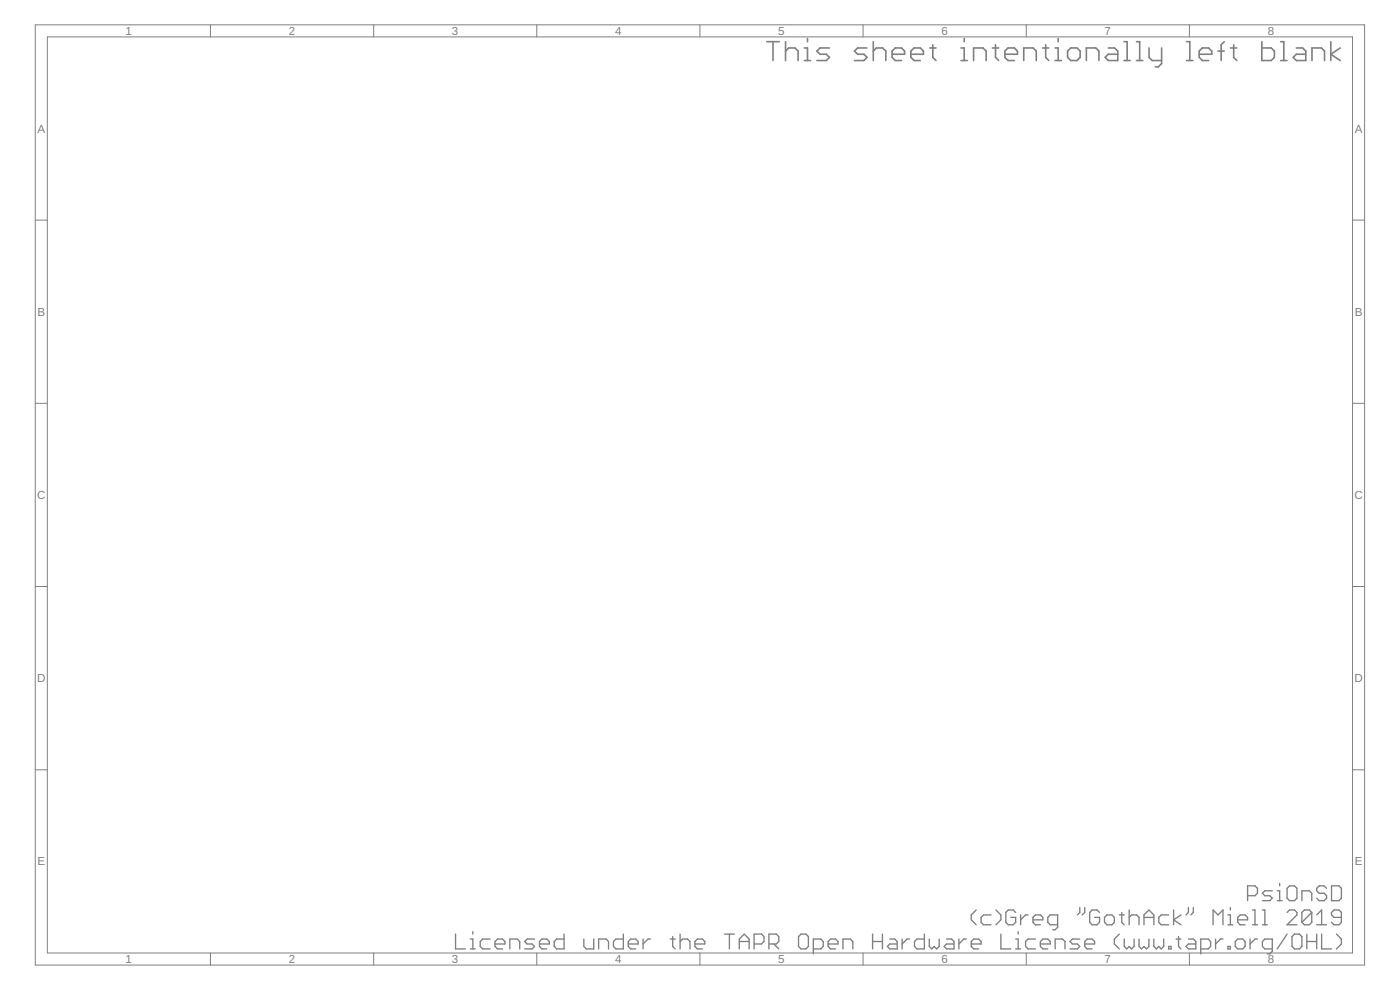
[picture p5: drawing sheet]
<svg xmlns="http://www.w3.org/2000/svg" width="420mm" height="297mm" viewBox="0 0 420 297" stroke-linecap="round" stroke-linejoin="round" font-family="sans-serif">
<defs><g id="words">
<g font-size="3.5" fill="#808080">
<text x="37.7" y="10.5">1</text>
<text x="86.7" y="10.5">2</text>
<text x="135.6" y="10.5">3</text>
<text x="184.6" y="10.5">4</text>
<text x="233.6" y="10.5">5</text>
<text x="282.5" y="10.5">6</text>
<text x="331.5" y="10.5">7</text>
<text x="380.5" y="10.5">8</text>
<text x="11.2" y="39.8">A</text>
<text x="406.6" y="39.8">A</text>
<text x="11.2" y="94.8">B</text>
<text x="406.6" y="94.8">B</text>
<text x="11.1" y="149.7">C</text>
<text x="406.5" y="149.7">C</text>
<text x="11.1" y="204.7">D</text>
<text x="406.5" y="204.7">D</text>
<text x="11.2" y="259.7">E</text>
<text x="406.6" y="259.7">E</text>
<text x="37.7" y="289">1</text>
<text x="86.7" y="289">2</text>
<text x="135.6" y="289">3</text>
<text x="184.6" y="289">4</text>
<text x="233.6" y="289">5</text>
<text x="282.5" y="289">6</text>
<text x="331.5" y="289">7</text>
<text x="380.5" y="289">8</text>
</g>
</g></defs>
<g fill="none" stroke="#808080" stroke-width=".3">
<path d="M10.6 7.5h398.9v282.1h-398.9zM14.2 11.1h391.7v274.8h-391.7zM63.2 7.5v3.6M112.1 7.5v3.6M161.1 7.5v3.6M210.1 7.5v3.6M259 7.5v3.6M308 7.5v3.6M357 7.5v3.6M10.6 66h3.6M405.9 66h3.6M10.6 121h3.6"/>
<path d="M405.9 121h3.6M10.6 176h3.6M405.9 176h3.6M10.6 231h3.6M405.9 231h3.6M63.2 285.9v3.7M112.1 285.9v3.7M161.1 285.9v3.7M210.1 285.9v3.7M259 285.9v3.7M308 285.9v3.7M357 285.9v3.7"/>
</g>
<g fill="none" stroke="#808080" stroke-width=".4">
<path d="M141.9 279.5v.8M293 273l-1.5 1.5v1.5l1.5 1.5M297.4 274.5h-2.2l-.8 .8v1.4l.8 .8h2.2M298.9 273l1.5 1.5v1.5l-1.5 1.5M304.8 273.8l-.7-.8h-1.5l-.7 .8v2.9l.7 .8h1.5l.7-.8v-1.4h-1.5M305.6 279.5v.8M306.3 274.5v3M308.5 274.5h-.7l-1.5 1.5M310 276h3v-.7l-.8-.8h-1.5l-.7 .8v1.4l.7 .8h1.5M317.4 277.5h-2.2l-.7-.8v-1.4l.7-.8h2.2v3.7l-.7 .8h-.8M324.1 272.3v1.5l-.8 .7M325.5 272.3v1.5l-.7 .7"/>
<path d="M330 273.8l-.8-.8h-1.4l-.8 .8v2.9l.8 .8h1.4l.8-.8v-1.4h-1.5M332.2 274.5h1.5l.7 .8v1.4l-.7 .8h-1.5l-.7-.8v-1.4zM335.9 274.5h1.5M336.7 273.8v2.9l.7 .8M338.9 275.3l.7-.8h1.5l.7 .8v2.2M338.9 273v4.5M343.3 275.3h3M343.3 277.5v-3l1.5-1.5 1.5 1.5v3M350.7 274.5h-2.2l-.7 .8v1.4l.7 .8h2.2M352.2 273v4.5M354.4 274.5l-2.2 1.5 2.2 1.5M356.7 272.3v1.5l-.8 .7"/>
<path d="M358.1 272.3v1.5l-.7 .7M364.1 277.5v-4.5l1.4 1.5 1.5-1.5v4.5M368.5 274.5h.8v3M368.5 277.5h1.5M369.3 272.3v.7M371.5 276h2.9v-.7l-.7-.8h-1.5l-.7 .8v1.4l.7 .8h1.5M374.4 268.8h2.2l.8-.8v-1.5l-.8-.7h-2.2v4.4M375.9 277.5h1.5M375.9 273h.7v4.5M378.9 277.5h1.4M378.9 273h.7v4.5M381.8 267.3h-2.2l-.7 .7 .7 .8h1.5l.7 .7-.7 .7h-2.2"/>
<path d="M383.3 270.2h1.5M383.3 267.3h.7v2.9M384 265v.8M386.3 273.8l.7-.8h1.5l.7 .8v.7l-2.9 3h2.9M387 265.8h1.5l.7 .7v3l-.7 .7h-1.5l-.7-.7v-3zM390.7 270.2v-2.9h2.2l.8 .7v2.2M393.7 273.8l-.8-.8h-1.4l-.8 .8v2.9M393.7 273.8v2.9l-.8 .8h-1.4l-.8-.8M393.7 273.8l-3 2.9M395.2 277.5h2.9M395.2 274.5l1.4-1.5v4.5M398.1 266.5l-.7-.7h-1.5l-.7 .7v.8l.7 .7h1.5l.7 .8v.7l-.7 .7h-1.5l-.7-.7"/>
<path d="M399.6 265.8h2.2l.8 .7v3l-.8 .7h-2.2zM402.6 275.3h-2.3l-.7-.8v-.7l.7-.8h1.5l.8 .8v2.9l-.8 .8h-1.5l-.7-.8M136.7 280.3v4.4h3M141.2 284.7h1.4M141.2 281.7h.7v3M147.1 281.7h-2.2l-.8 .8v1.5l.8 .7h2.2M148.6 283.2h2.9v-.7l-.7-.8h-1.5l-.7 .8v1.5l.7 .7h1.5M153 284.7v-3h2.2l.8 .8v2.2M160.4 281.7h-2.2l-.7 .8 .7 .7h1.5l.7 .8-.7 .7h-2.2M161.9 283.2h2.9v-.7l-.7-.8h-1.5l-.7 .8v1.5l.7 .7h1.5M169.3 280.3v4.4h-2.2l-.8-.7v-1.5l.8-.8h2.2M175.2 281.7v2.3l.8 .7h2.2v-3"/>
<path d="M179.7 284.7v-3h2.2l.7 .8v2.2M187.1 280.3v4.4h-2.3l-.7-.7v-1.5l.7-.8h2.3M188.6 283.2h2.9v-.7l-.7-.8h-1.5l-.7 .8v1.5l.7 .7h1.5M193 281.7v3M195.2 281.7h-.7l-1.5 1.5M201.1 281.7h1.5M201.9 281v3l.7 .7M204.1 282.5l.8-.8h1.4l.8 .8v2.2M204.1 280.3v4.4M208.6 283.2h2.9v-.7l-.7-.8h-1.5l-.7 .8v1.5l.7 .7h1.5M217.4 280.3h3M218.9 280.3v4.4"/>
<path d="M221.9 284.7v-3l1.5-1.4 1.4 1.4v3M221.9 282.5h2.9M226.3 283.2h2.2l.8-.7v-1.5l-.8-.7h-2.2v4.4M230.8 283.2h2.2l.7-.7v-1.5l-.7-.7h-2.2v4.4M232.2 283.2l1.5 1.5M239.6 281l.8-.7h1.5l.7 .7v3l-.7 .7h-1.5l-.8-.7zM244.1 284.7h2.2l.8-.7v-1.5l-.8-.8h-2.2v4.5M248.5 283.2h3v-.7l-.7-.8h-1.5l-.8 .8v1.5l.8 .7h1.5M253 284.7v-3h2.2l.7 .8v2.2M261.9 282.5h2.9M261.9 280.3v4.4M264.8 280.3v4.4"/>
<path d="M267 281.7h1.5l.8 .8v2.2h-2.3l-.7-.7 .7-.8h2.3M270.7 281.7v3M273 281.7h-.8l-1.5 1.5M277.4 280.3v4.4h-2.2l-.8-.7v-1.5l.8-.8h2.2M278.9 281.7v2.3l.7 .7 .8-.7 .7 .7 .8-.7v-2.3M284.1 281.7h1.5l.7 .8v2.2h-2.2l-.8-.7 .8-.8h2.2M287.8 281.7v3M290 281.7h-.7l-1.5 1.5M291.5 283.2h2.9v-.7l-.7-.8h-1.5l-.7 .8v1.5l.7 .7h1.5M300.4 280.3v4.4h2.9M304.8 284.7h1.5M304.8 281.7h.8v3"/>
<path d="M310.7 281.7h-2.2l-.7 .8v1.5l.7 .7h2.2M312.2 283.2h3v-.7l-.7-.8h-1.5l-.8 .8v1.5l.8 .7h1.5M316.7 284.7v-3h2.2l.7 .8v2.2M324.1 281.7h-2.3l-.7 .8 .7 .7h1.5l.8 .8-.8 .7h-2.2M325.5 283.2h3v-.7l-.7-.8h-1.5l-.8 .8v1.5l.8 .7h1.5M335.9 280.3l-1.5 1.4v1.5l1.5 1.5M337.4 281.7v2.3l.7 .7 .8-.7 .7 .7 .8-.7v-2.3M341.8 281.7v2.3l.8 .7 .7-.7 .8 .7 .7-.7v-2.3M346.3 281.7v2.3l.7 .7 .8-.7 .7 .7 .7-.7v-2.3M350.7 284h.8v.7h-.8zM353 281.7h1.4M353.7 281v3l.7 .7"/>
<path d="M356.7 281.7h1.4l.8 .8v2.2h-2.2l-.8-.7 .8-.8h2.2M360.4 284.7h2.2l.7-.7v-1.5l-.7-.8h-2.2v4.5M364.8 281.7v3M367 281.7h-.7l-1.5 1.5M368.5 284h.8v.7h-.8zM370.7 282.5l.8-.8h1.4l.8 .8v1.5l-.8 .7h-1.4l-.8-.7zM375.2 281.7v3M377.4 281.7h-.8l-1.4 1.5M381.8 284.7h-2.2l-.7-.7v-1.5l.7-.8h2.2v3.8l-.7 .7h-.8M386.3 280.3l-3 4.4M387.8 281l.7-.7h1.5l.7 .7v3l-.7 .7h-1.5l-.7-.7zM392.2 282.5h3"/>
<path d="M392.2 280.3v4.4M395.2 280.3v4.4M396.6 280.3v4.4h3M401.1 280.3l1.5 1.4v1.5l-1.5 1.5"/>
</g>
<g fill="none" stroke="#808080" stroke-width=".49">
<path d="M230.1 12.5h3.8M232 12.5v5.7M235.8 12.5v5.7M235.8 15.3l.9-.9h1.9l.9 .9v2.9M241.4 14.4h.9v3.8M241.4 18.2h1.9M242.3 11.6v.9M248.9 14.4h-2.8l-.9 .9 .9 1h1.9l.9 .9-.9 1h-2.8M260.2 14.4h-2.8l-1 .9 1 1h1.9l.9 .9-.9 1h-2.9M262.1 15.3l.9-.9h1.9l1 .9v2.9M262.1 12.5v5.7M267.7 16.3h3.8v-1l-.9-.9h-1.9l-1 .9v1.9l1 1h1.9"/>
<path d="M273.4 16.3h3.7v-1l-.9-.9h-1.9l-.9 .9v1.9l.9 1h1.9M279 14.4h1.9M280 13.4v3.8l.9 1M288.4 14.4h1v3.8M288.4 18.2h1.9M289.4 11.6v.9M292.2 18.2v-3.8h2.8l1 .9v2.9M297.8 14.4h1.9M298.8 13.4v3.8l.9 1M301.6 16.3h3.8v-1l-1-.9h-1.9l-.9 .9v1.9l.9 1h1.9M307.2 18.2v-3.8h2.8l1 .9v2.9M312.9 14.4h1.8"/>
<path d="M313.8 13.4v3.8l.9 1M316.6 14.4h1v3.8M316.6 18.2h1.9M317.6 11.6v.9M321.3 14.4h1.9l1 .9v1.9l-1 1h-1.9l-.9-1v-1.9zM326 18.2v-3.8h2.9l.9 .9v2.9M332.6 14.4h1.9l.9 .9v2.9h-2.8l-.9-1 .9-.9h2.8M337.3 12.5h1v5.7M337.3 18.2h1.9M341.1 12.5h.9v5.7M341.1 18.2h1.9M344.8 14.4v2.8l1 1h2.8"/>
<path d="M348.6 14.4v4.7l-.9 .9h-1M356.1 12.5h1v5.7M356.1 18.2h1.9M359.9 16.3h3.8v-1l-1-.9h-1.9l-.9 .9v1.9l.9 1h1.9M365.5 15.3h1.9M367.4 12.5l-.9 .9v4.8M369.3 14.4h1.9M370.2 13.4v3.8l1 1M378.7 12.5v5.7h2.8l1-1v-1.9l-1-.9h-2.8M384.3 12.5h1v5.7M384.3 18.2h1.9M389 14.4h1.9l1 .9v2.9h-2.9l-.9-1 .9-.9h2.9"/>
<path d="M393.7 18.2v-3.8h2.9l.9 .9v2.9M399.4 12.5v5.7M402.2 14.4l-2.8 1.9 2.8 1.9"/>
</g>
<use href="#words"/>
</svg>
